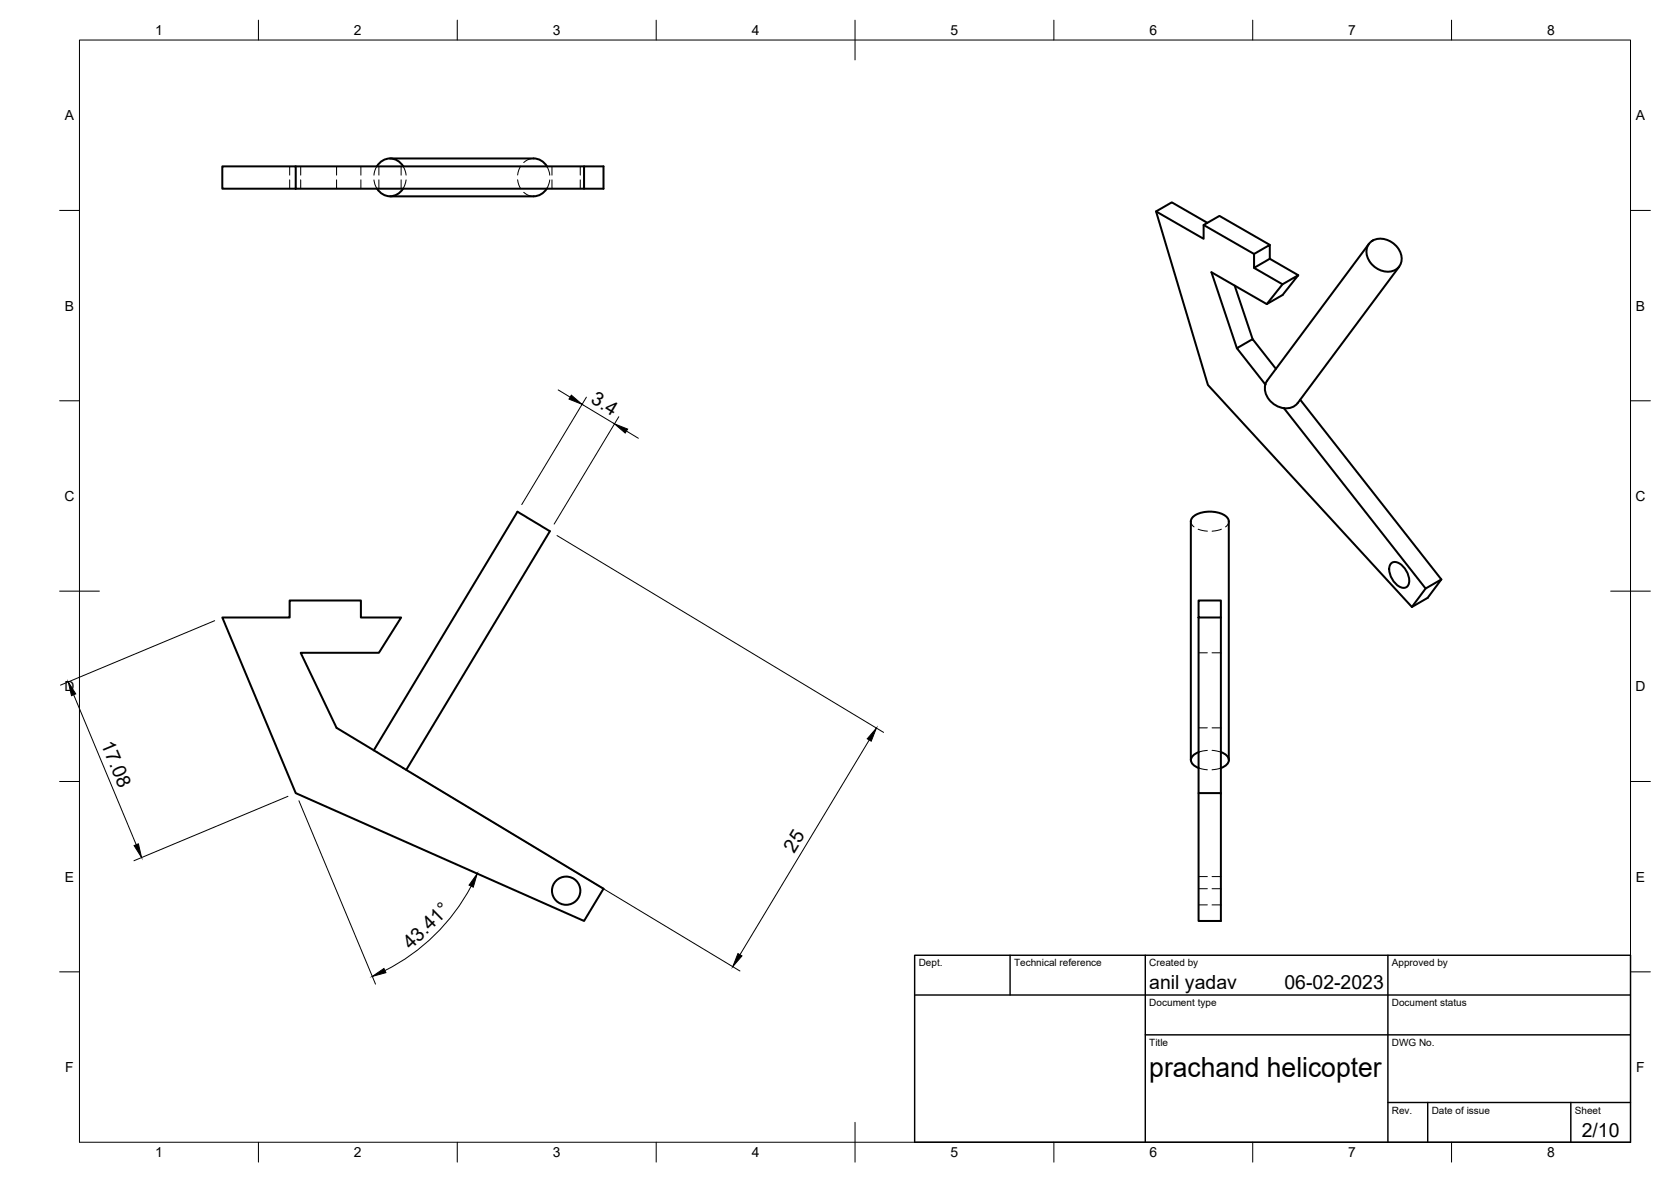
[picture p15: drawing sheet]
<svg xmlns="http://www.w3.org/2000/svg" width="420mm" height="297mm" viewBox="0 0 420 297" stroke-linecap="round" stroke-linejoin="round" font-family="sans-serif">
<defs><g id="words">
<text font-size="7" x="289" y="270.6">prachand helicopter</text>
<g font-size="4.9">
<text x="148.3" y="101.1" transform="rotate(31 148.3 101.1)">3.4</text>
<text x="25.3" y="187.1" transform="rotate(67 25.3 187.1)">17.08</text>
<text x="199.7" y="214.5" transform="rotate(-59 199.7 214.5)">25</text>
<text x="103.3" y="238.8" transform="rotate(-44 103.3 238.8)">43.41°</text>
<text x="289" y="248.5">anil yadav</text>
<text x="323" y="248.5">06-02-2023</text>
<text x="397.7" y="285.7">2/10</text>
</g>
<g font-size="3.5">
<text x="39" y="8.8">1</text>
<text x="89" y="8.8">2</text>
<text x="139" y="8.8">3</text>
<text x="189" y="8.8">4</text>
<text x="239" y="8.8">5</text>
<text x="289" y="8.8">6</text>
<text x="339" y="8.8">7</text>
<text x="389" y="8.8">8</text>
<text x="16.3" y="30.2">A</text>
<text x="411.3" y="30.2">A</text>
<text x="16.3" y="78">B</text>
<text x="411.3" y="78">B</text>
<text x="16.2" y="125.9">C</text>
<text x="411.2" y="125.9">C</text>
<text x="16.2" y="173.7">D</text>
<text x="411.2" y="173.7">D</text>
<text x="16.3" y="221.6">E</text>
<text x="411.3" y="221.6">E</text>
<text x="16.4" y="269.4">F</text>
<text x="411.4" y="269.4">F</text>
<text x="39" y="290.8">1</text>
<text x="89" y="290.8">2</text>
<text x="139" y="290.8">3</text>
<text x="189" y="290.8">4</text>
<text x="239" y="290.8">5</text>
<text x="289" y="290.8">6</text>
<text x="339" y="290.8">7</text>
<text x="389" y="290.8">8</text>
</g>
<g font-size="2.5">
<text x="231" y="242.9">Dept.</text>
<text x="255" y="242.9">Technical reference</text>
<text x="289" y="242.9">Created by</text>
<text x="350" y="242.9">Approved by</text>
<text x="289" y="252.8">Document type</text>
<text x="350" y="252.8">Document status</text>
<text x="289" y="262.9">Title</text>
<text x="350" y="262.9">DWG No.</text>
<text x="350" y="279.9">Rev.</text>
<text x="360" y="279.9">Date of issue</text>
<text x="396" y="279.9">Sheet</text>
</g>
</g></defs>
<!-- layer: Visible -->
<g fill="none" stroke="#000" stroke-width=".51">
<path d="M98.1 39.8h36.1l1.1 .2 1 .5 1.2 1.3M55.9 41.8h18.5v5.6h-18.5zM74.4 47.4h72.5v-5.6h4.8v5.6h-4.8M74.4 41.8h72.5M94.8 41.8a3.8 3.8 0 0 1 6.6 0M94.8 47.4a3.7 3.7 0 0 0 6.6 0M137.5 47.4l-.8 .9-.9 .6-1.6 .4h-36.1M290.7 53.1l11.9 6.9v-3.5l4-2.2 12.7 7.2M302.6 56.5l12.7 7.3 4-2.3v3.5M303.6 56l-9-5.2-3.9 2.3 13 43.6 51.3 55.8 4-2.3 3.4-4.6M310.5 71.8l4.5 13.4M315.3 67.3l7.2 4.1 3.9-2.2-3.9 4.9-4 2.3-13.9-8 6.4 19.1"/>
<path d="M315.3 63.8v3.5l4-2.3 7.1 4.2M322.5 71.4l-4 5M344.2 61.3l-25.5 34.3-.5 1M344.6 60.9a5 5 0 0 1 7.2 2 3.4 3.4 0 0 1 .1 4 3.4 3.4 0 0 1-3.9 1.3 5.1 5.1 0 0 1-4.2-6.3zM351.8 67l-25.5 34.3M318.2 96.6a5.3 5.3 0 0 0 4.6 6M320.8 92.7l-5.8-7.5-4 2.3 7.2 9.1M326.3 101.3l-1.2 1-1.1 .3h-1.2M326.9 100.4l35.5 45.2-3.9 2.3-35.7-45.3M55.9 155.2h16.9v-4.3h17.9v4.3h10.2l-5.6 8.8h-19.7l9 18.9 67.1 40.4-4.8 8.1-72.5-32.1zM301.4 150.9h5.6v4.3h-5.6zM301.4 155.2v44.1h5.6v32.1h-5.6v-32.1"/>
<path d="M307 155.2v44.1M349.9 141.5a2.26 2.26 0 0 1 2.9 .9 4.7 4.7 0 0 1 1.3 4.7 1.73 1.73 0 0 1-2.8-.1 5 5 0 0 1-1.7-5.1zM358.5 147.9l-3.5 4.6M94 188.6l36.1-60 1.6 .9 6.6 4-36.1 60M299.4 191v-60a3.1 3.1 0 0 1 2.9-2.2 7 7 0 0 1 6.3 1.3l.4 .9v60M301.4 189l-.6 .3a1.78 1.78 0 0 0-1.4 1.7 1.78 1.78 0 0 0 1.4 1.7l.6 .3M307 189l.6 .3a1.79 1.79 0 0 1 1.4 1.7 1.79 1.79 0 0 1-1.4 1.8l-.6 .2"/>
<circle cx="142.3" cy="223.8" r="3.6"/>
</g>
<!-- layer: Hidden -->
<g fill="none" stroke="#000" stroke-width=".25">
<path d="M134.2 39.8l-1.6 .4-.9 .6M72.8 41.8v2.2M72.8 45.2v2.2M75.6 41.8v2.2M75.6 45.2v2.2M84.6 41.8v2.2M84.6 45.2v2.2M90.7 41.8v2.2M90.7 45.2v2.2M94 45.2l.3 1.2 .5 1M94.7 41.8l-.4 1.1-.3 1.1M95.3 41.8v2.2"/>
<path d="M95.3 45.2v2.2M100.9 41.8v2.2M100.9 45.2v2.2M101.4 41.8l.7 2.2M102.1 45.2l-.8 2.2M130.2 45.2l.2 1.2 .5 1M130.9 41.7l-.5 1.1-.2 1.2M131.7 48.3l.9 .7 1.6 .3M137.5 41.8l.7 2.2M138.2 45.2l-.7 2.2M138.8 41.8v2.2M138.8 45.2v2.2"/>
<path d="M145.9 41.8v2.2M145.9 45.2v2.2M299.4 131l.2 .7 .6 .7M301.3 133l2.3 .5M307.1 133l-2.3 .5M309 131l-.2 .7-.7 .7M301.4 164h2.2M304.8 164h2.2M301.4 193l2.2 .4M301.4 182.9h2.2M303.6 188.6l-2.2 .4M304.8 188.6l2.2 .4"/>
<path d="M304.8 182.9h2.2M307 193l-2.2 .4M301.4 223.3h2.2M301.4 227.4h2.2M301.4 220.3h2.2M304.8 223.3h2.2M304.8 227.4h2.2M304.8 220.3h2.2"/>
</g>
<!-- layer: BORDER -->
<g fill="none" stroke="#000" stroke-width=".25">
<path d="M20 10.1h390v276.9h-390zM65 5.1v5M115 5.1v5M165 5.1v5M215 5.1v10M265 5.1v5M315 5.1v5M365 5.1v5M15 52.9h5M410 52.9h5M15 100.7h5M410 100.7h5"/>
<path d="M15 148.6h10M405 148.6h10M15 196.4h5M410 196.4h5M15 244.2h5M410 244.2h5M65 287v5M115 287v5M165 287v5M215 282.1v9.9M265 287v5M315 287v5"/>
<path d="M365 287v5"/>
</g>
<!-- layer: TITLEBLOCK -->
<path d="M230 240.1h180v46.9h-180zM230 250h180M254 240.1v9.9M288 240.1v46.9M349 240.1v46.9M288 260.1h122M349 277.1h61M359 277.1v9.9M395 277.1v9.9" fill="none" stroke="#000" stroke-width=".36"/>
<!-- layer: FD_Dimensions -->
<g fill="none" stroke="#000" stroke-width=".25">
<path d="M140.4 98l3 1.8M147.4 99.8l-16.2 27M146.3 101.6l8.2 4.9M155.6 104.7l-16.3 27M157.5 108.3l3 1.8M140.1 134.6l82.1 49.5M54 156l-38.8 16.2M18.5 174.6l15.7 37.7M103.9 194.5l82.2 49.5M218.6 186l-32.5 53.9M72.4 200.1l-38.7 16.2M75.2 201.2l19.2 46.1"/>
<path d="M118.5 222.7a49.9 49.9 0 0 1-21.7 21.2"/>
</g>
<path d="M143.7 99.3l2.6 2.3-3.2-1.3zM154.5 106.5l3.3 1.3-.6 1zM17.2 171.4l1.8 3-1 .4zM220.4 183l-1.3 3.3-1-.6zM33.7 212.5l1.1-.4 .8 3.4zM120 219.5l-1 3.5-1.1-.6zM185.5 239.6l1.1 .6-2.3 2.7zM93.6 245.4l2.9-2 .5 1z" fill="#000" stroke="#000" stroke-width=".25"/>
<use href="#words"/>
</svg>
